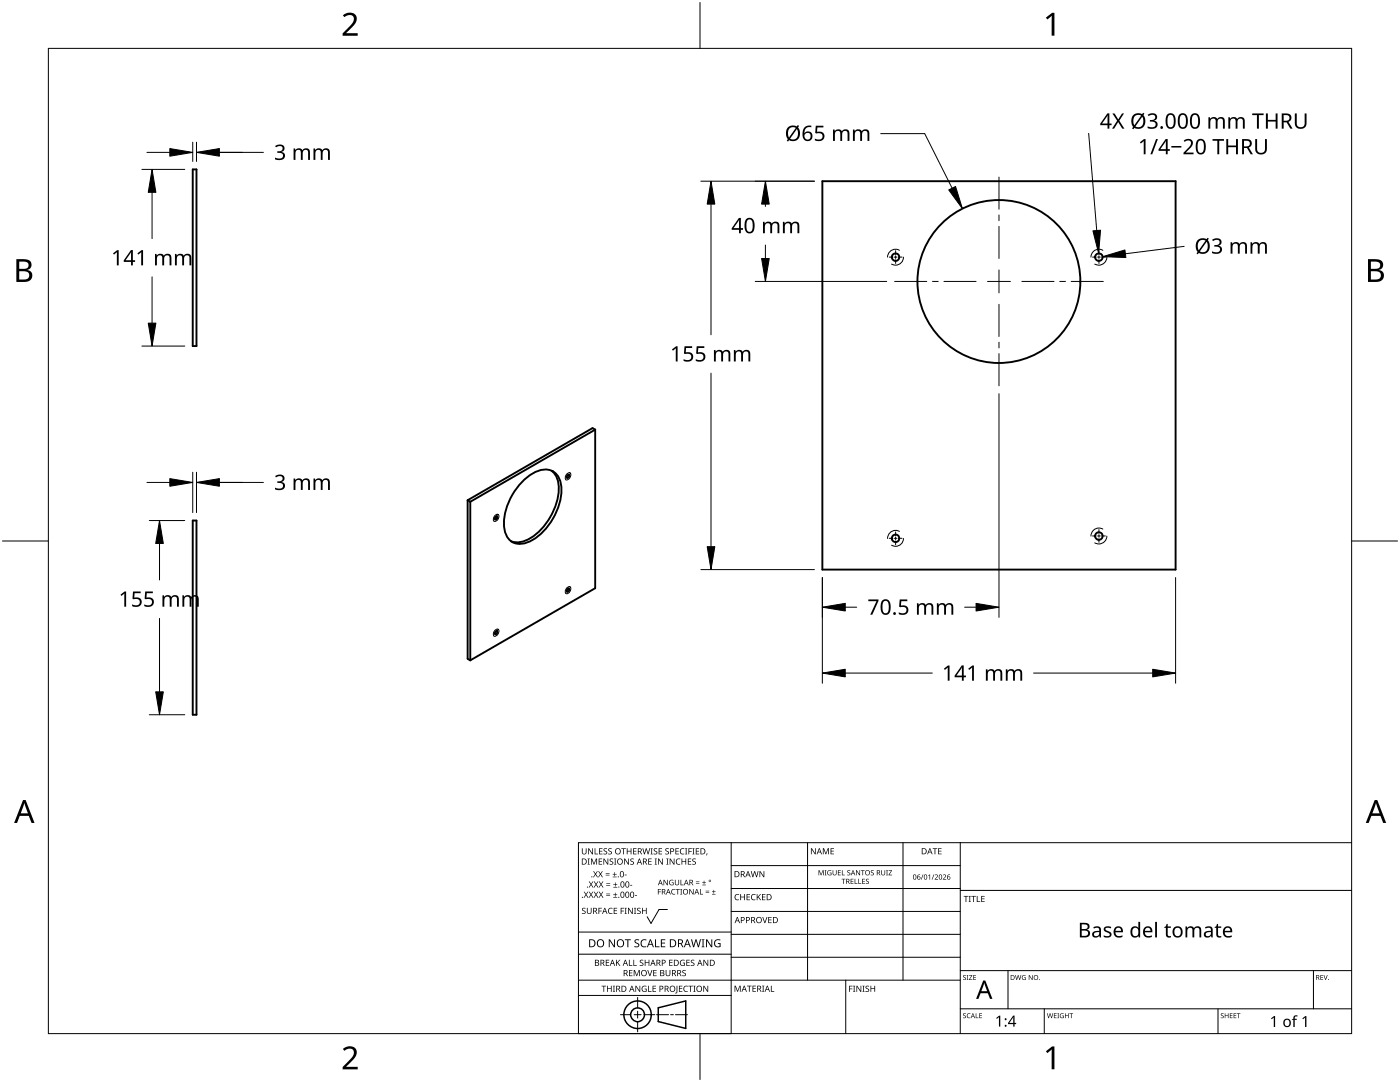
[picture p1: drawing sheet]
<svg xmlns="http://www.w3.org/2000/svg" width="279mm" height="216mm" viewBox="0 0 279 216" stroke-linecap="round" stroke-linejoin="round" font-family="sans-serif">
<g fill="none" stroke="#000" stroke-width=".38">
<path d="M38.5 33.8h.7v35.3h-.7zM164.1 36.2h70.5v77.5h-70.5zM93.3 99.8v31.7l.6 .3M93.3 99.8l.6 .3M104.3 96a6.2 6.2 0 0 1 5.4-2.2 3.5 3.5 0 0 1 2.3 3.5 12.5 12.5 0 0 1-6.1 10.7 3.4 3.4 0 0 1-4.7-.8 8.2 8.2 0 0 1 .5-7.4 13.6 13.6 0 0 1 2.6-3.8zM110.1 93.9a4.8 4.8 0 0 1 1.3 4.8 12.6 12.6 0 0 1-6.3 9.1 4 4 0 0 1-3.1 .2M113.3 94.8l.2-.1 .1 .3-.2 .3-.2 .1-.1-.3zM118.8 85.7v31.7l-24.9 14.4M118.8 85.7l-.5-.3-25 14.4M118.8 85.7l-24.9 14.4M38.5 103.9h.7v38.7h-.7zM93.9 100.1v31.7"/>
<path d="M98.9 103.1l.3-.1 .1 .3-.2 .3-.3 .1v-.3zM113.3 117.5l.2-.1 .1 .3-.2 .3-.2 .1-.1-.3zM98.9 126l.3-.1 .1 .3-.2 .3-.3 .1v-.3z"/>
<circle cx="178.7" cy="51.3" r=".76"/>
<circle cx="199.4" cy="56.2" r="16.3"/>
<circle cx="219.3" cy="51.3" r=".76"/>
<circle cx="178.7" cy="107.4" r=".75"/>
<circle cx="219.3" cy="107" r=".77"/>
</g>
<path d="M113.1 94.6l.6-.2a.93 .93 0 0 1-.8 1.4l-.1-.7zM98.8 102.9l.4-.3 .2 .1a.89 .89 0 0 1-.8 1.3l-.1-.6zM113.1 117.3l.5-.3 .1 .1a.89 .89 0 0 1-.8 1.3l-.1-.6zM98.8 125.8l.6-.2a.93 .93 0 0 1-.8 1.4l-.1-.7z" fill="none" stroke="#000" stroke-width=".2"/>
<path d="M179.5 50a1.58 1.58 0 0 0-2.4 1.3M180.3 51.3a1.59 1.59 0 0 1-2.4 1.4M220.1 50a1.57 1.57 0 0 0-2.4 1.3M220.9 51.3a1.62 1.62 0 0 1-2.4 1.4M179.5 106a1.58 1.58 0 0 0-2.4 1.4M180.3 107.4a1.58 1.58 0 0 1-2.4 1.4M220.1 105.6a1.58 1.58 0 0 0-2.4 1.4M220.9 107a1.61 1.61 0 0 1-2.4 1.3" fill="none" stroke="#000" stroke-width=".2"/>
<path d="M9.7 9.7h260v196.5h-260z" fill="none" stroke="#000" stroke-width=".2"/>
<path d="M139.7 .5v9.2M.5 108h9.2M269.7 108h9.2M139.7 206.2v9.2" fill="none" stroke="#000" stroke-width=".2"/>
<g fill="#000">
<path d="M68.4 3.1a1.64 1.64 0 0 1 2.8 .4 2.52 2.52 0 0 1-1.2 2.2l-.9 .9h2.3v.5h-3v-.4l1.2-1.2a1.95 1.95 0 0 0 .9-2.2 1.23 1.23 0 0 0-1.8 .1zM208.7 3.5l1.3-.9h.4v4.5h-.5v-4l-.9 .8zM68.4 209.3a1.64 1.64 0 0 1 2.8 .4 2.52 2.52 0 0 1-1.2 2.2l-.9 1h2.3v.5h-3v-.5l1.2-1.2a1.95 1.95 0 0 0 .9-2.1 1.23 1.23 0 0 0-1.8 .1zM208.7 209.8l1.3-1h.4v4.6h-.5v-4l-.9 .7z"/>
<path d="M3.3 51.7h1.3a1.28 1.28 0 0 1 1.7 1.3 1.04 1.04 0 0 1-.9 .9 1.23 1.23 0 0 1 1 1.5 1.23 1.23 0 0 1-1.5 .9h-1.6zM3.8 54.1v1.7h1a.86 .86 0 0 0 1-.9 .86 .86 0 0 0-1.1-.8zM3.8 52.2v1.4h.9a.78 .78 0 0 0 1-.7 .78 .78 0 0 0-1.1-.7z"/>
<path d="M273 51.7h1.3a1.28 1.28 0 0 1 1.7 1.3 1.04 1.04 0 0 1-.8 .9 1.23 1.23 0 0 1 1 1.5 1.23 1.23 0 0 1-1.6 .9h-1.6zM273.6 54.1v1.7h.9a.86 .86 0 0 0 1.1-.9 .86 .86 0 0 0-1.1-.8zM273.6 52.2v1.4h.8a.78 .78 0 0 0 1-.7 .78 .78 0 0 0-1.1-.7z"/>
<path d="M4.6 159.6h.5l1.8 4.6h-.6l-.6-1.4h-1.8l-.5 1.4h-.6zM4.8 160.2l-.7 2.1h1.5z"/>
<path d="M274.3 159.6h.6l1.7 4.6h-.6l-.5-1.4h-1.8l-.6 1.4h-.5zM274.6 160.2l-.7 2.1h1.4z"/>
</g>
<g fill="none" stroke="#000" stroke-width=".2">
<path d="M145.9 168.1v38.1h-30.5v-38.1h154.3M145.9 172.7h45.7M145.9 177.3h45.7M161.2 168.1v27.5M180.2 168.1v27.5M191.6 168.1v38.1M191.6 177.7h78.1M115.4 198.6h30.5M115.4 195.6h76.2M115.4 190.4h30.5M115.4 186h30.5M127.3 199v2.1"/>
<path d="M133.2 181.5h-1.7l-1.6 2.8-.7-1.4M145.9 181.9h45.7M145.9 186.4h45.7M145.9 191h45.7M168.8 195.6v10.6M191.6 193.7h78.1M201.2 193.7v7.6M262.1 193.7v7.6M123.8 202.5h2.1M126.6 202.5h1.3M127.3 201.8v1.4M127.3 203.8v2.1"/>
<path d="M128.6 202.5h2.1M131 202.5h2.4M133.8 202.5h.6M134.8 202.5h2.4M191.6 201.3h78.1M208.4 201.3v4.9M243.1 201.3v4.9"/>
</g>
<g fill="#000">
<path d="M116.1 169.3h.2v.8a.32 .32 0 0 0 .3 .3 .32 .32 0 0 0 .3-.3v-.8h.2v.8a.47 .47 0 0 1-.5 .4 .47 .47 0 0 1-.5-.5zM116.5 177.9h.2l.3 .5 .3-.5h.1l-.4 .6 .4 .6h-.1l-.3-.5-.4 .5h-.1l.4-.6zM117.3 171.3h.4l-.1 .1v1l.1 .1h-.4l.1-.1v-1zM117.4 169.3h.2l.6 1v-1h.1v1.2h-.1l-.7-1v1h-.1zM117.5 177.9h.2l.3 .5 .3-.5h.1l-.4 .6 .4 .6h-.1l-.4-.5-.3 .5h-.1l.4-.6zM117.5 175.9h.2l.3 .5 .3-.5h.1l-.4 .6 .5 .6h-.2l-.3-.5-.4 .5h-.1l.4-.6zM117.9 171.3h.3l.3 1 .4-1h.3v1.2h-.2v-1l-.4 1h-.1l-.4-1v1h-.2zM118.7 169.3h.1v1h.6v.2h-.7zM118.4 173.8h.1l.3 .5 .3-.5h.2l-.4 .6 .4 .7h-.1l-.4-.6-.3 .6h-.1l.4-.7zM118.5 177.9h.2l.2 .5 .3-.5h.2l-.4 .6 .4 .6h-.1l-.4-.5-.3 .5h-.1l.4-.6zM118.5 175.9h.2l.3 .5 .3-.5h.1l-.4 .6 .4 .6h-.1l-.3-.5-.4 .5h-.1l.4-.6zM119.5 171.3h.7v.1h-.6v.4h.5v.2h-.5v.4h.6v.1h-.7z"/>
<path d="M119.6 169.3h.6v.1h-.5v.4h.5v.1h-.5v.4h.5v.2h-.6zM119.4 173.8h.1l.3 .5 .3-.5h.2l-.4 .6 .4 .7h-.1l-.4-.6-.3 .6h-.2l.5-.7zM119.5 177.9h.1l.3 .5 .3-.5h.2l-.4 .6 .4 .6h-.1l-.4-.5-.3 .5h-.1l.4-.6zM119.5 175.9h.2l.3 .5 .3-.5h.1l-.4 .6 .4 .6h-.1l-.4-.5-.3 .5h-.1l.4-.6zM120.9 174.6h.8v.1h-.8zM120.9 174.2h.8v.1h-.8zM121 178.7h.8v.1h-.8zM121 178.3h.8v.1h-.8zM121 176.6h.8v.1h-.8zM121 176.3h.8v.1h-.8zM120.5 169.4l.4-.1h.3l-.1 .1a.25 .25 0 0 0-.4-.1 .25 .25 0 0 0 0 .4l.4 .3 .1 .2-.3 .3-.5-.1v-.1h.2a.27 .27 0 0 0 .4-.1 .27 .27 0 0 0-.3-.3l-.2-.2zM120.4 171.3h.2l.7 1-.1-1h.2v1.2h-.2l-.6-1v1h-.2z"/>
<path d="M121.4 169.4l.5-.1h.2v.1a.25 .25 0 0 0-.4-.1 .25 .25 0 0 0 0 .4l.4 .3v.2l-.2 .3-.5-.1v-.1h.1a.27 .27 0 0 0 .5-.1 .27 .27 0 0 0-.4-.3l-.2-.2zM122.3 174.9h.8v.2h-.8zM122.4 179h.8v.1h-.8zM122.4 177h.8v.1h-.8zM121.7 171.4l.4-.1 .3 .1-.1 .1a.25 .25 0 0 0-.4-.1 .25 .25 0 0 0 0 .4 .42 .42 0 0 1 .5 .5 .42 .42 0 0 1-.7 .2l-.1-.2 .2 .1a.27 .27 0 0 0 .5-.2 .27 .27 0 0 0-.4-.3l-.2-.2zM122.6 174h.1v.4h.4v.1h-.4v.4h-.1v-.4h-.3v-.1h.3zM122.7 178.1h.1v.4h.4v.1h-.4v.3h-.1v-.3h-.3v-.1h.3zM122.7 176.1h.2v.3h.3v.2h-.3v.3h-.2v-.3h-.3v-.2h.3zM122.6 171.3h.4l-.1 .1v1l.1 .1h-.4l.1-.1v-1zM124 169.3h.9v.1h-.4v1.1h-.1v-1.1h-.4zM124.7 174.5h.4v.2h-.4zM124.6 171.3h.1l.7 1v-1h.1v1.2h-.2l-.6-1v1h-.1z"/>
<path d="M125.7 176.6h.5v.1h-.5zM125.1 169.3h.1v.5h.7v-.5h.1v1.2h-.1v-.6h-.7v.6h-.1zM125.8 171.4l.5-.1 .2 .1v.1a.25 .25 0 0 0-.4-.1 .25 .25 0 0 0 0 .4 .42 .42 0 0 1 .4 .5 .42 .42 0 0 1-.7 .2v-.2l.1 .1a.27 .27 0 0 0 .5-.2 .27 .27 0 0 0-.4-.3l-.2-.2zM126.7 178.6h.4v.2h-.4zM126.4 169.3h.6v.1h-.5v.4h.5v.1h-.5v.4h.5v.2h-.6zM128.2 169.3h.2l.2 1 .3-1h.2l.2 1 .3-1h.1l-.3 1.2h-.1l-.3-1.1-.3 1.1h-.2zM129.4 171.3h.7v.1h-.6v.4h.5v.2h-.5v.4h.6v.1h-.7zM129.8 169.3h.5l-.2 .1v1l.2 .1h-.5l.2-.1v-1zM130.7 171.3h.4l-.1 .1v1l.1 .1h-.4l.1-.1v-1zM130.5 169.4l.4-.1h.3l-.1 .1a.25 .25 0 0 0-.4-.1 .25 .25 0 0 0 0 .4l.4 .3 .1 .2-.2 .3-.6-.1v-.1h.2a.27 .27 0 0 0 .4-.1 .27 .27 0 0 0-.3-.3l-.2-.2zM131.3 177.4h.6v.1h-.5v.4h.5v.1h-.5v.5h-.1zM131.4 169.3h.7v.1h-.5v.4h.5v.1h-.5v.4h.5v.2h-.7z"/>
<path d="M131.3 171.3h.2l.7 1v-1h.1v1.2h-.2l-.6-1v1h-.2zM132.4 175.6h.2l.6 .9v-.9h.1v1h-.2l-.6-.9v.9h-.1zM133 171.3h.4l-.1 .1v1l.1 .1h-.4l.1-.1v-1zM132.8 169.4l.4-.1h.3l-.1 .1a.25 .25 0 0 0-.3-.1 .25 .25 0 0 0 0 .4l.4 .3v.2l-.2 .3-.5-.1v-.1h.1a.27 .27 0 0 0 .5-.1 .27 .27 0 0 0-.4-.3l-.2-.2zM133.7 175.7l.5-.2 .2 .1v.1a.45 .45 0 0 0-.7 .4 .45 .45 0 0 0 .6 .4v-.3h-.2v-.1h.3v.5a.6 .6 0 0 1-.8-.1 .6 .6 0 0 1 .1-.8zM134.1 177.5l.4-.1h.3l-.1 .2a.44 .44 0 0 0-.6 .4 .44 .44 0 0 0 .6 .3 .52 .52 0 0 1-.7 0 .52 .52 0 0 1 .1-.8zM133.6 171.3h.2l.7 1v-1h.1v1.2h-.2l-.6-1v1h-.2zM134.9 177.4h.8v.1h-.4v1h-.1v-1h-.3zM135 171.5l.5-.2 .3 .1-.1 .1a.49 .49 0 0 0-.7 .4 .49 .49 0 0 0 .7 .5 .52 .52 0 0 1-.6 0 .52 .52 0 0 1-.2-.6zM134.8 169.3h.7v.1h-.6v.4h.5v.1h-.5v.4h.6v.2h-.7zM134.7 175.6h.1v.7a.28 .28 0 0 0 .3 .2 .28 .28 0 0 0 .3-.2v-.7h.1v.7a.42 .42 0 0 1-.4 .4 .42 .42 0 0 1-.4-.4zM135.8 175.6h.2v.9h.4v.1h-.6z"/>
<path d="M135.8 177.4h.3l-.1 .1v.9l.1 .1h-.3l.1-.1v-.9zM135.8 169.4l.4-.1h.4l-.1 .1h-.2a.49 .49 0 0 0-.4 .6 .49 .49 0 0 0 .7 .3 .52 .52 0 0 1-.7 .1 .52 .52 0 0 1-.2-.6zM136 171.3h.2v.5h.6v-.5h.1v1.2h-.1v-.5h-.6v.5h-.2zM136.7 169.3h.5l-.2 .1v1l.2 .1h-.5l.2-.1v-1zM137.4 169.3h.7v.1h-.6v.4h.5v.2h-.5v.5h-.1zM137.3 171.3h.7v.1h-.6v.4h.5v.2h-.5v.4h.6v.1h-.7zM137.6 177.4h.1l.6 .9v-.9h.1v1.1h-.1l-.6-.9v.9h-.1zM138.2 169.3h.4l-.1 .1v1l.1 .1h-.4l.1-.1v-1zM138.9 176.2h.7v.1h-.7zM138.9 175.9h.7v.1h-.7zM138.2 171.4l.4-.1 .3 .1-.1 .1a.25 .25 0 0 0-.4-.1 .25 .25 0 0 0 0 .4 .42 .42 0 0 1 .5 .5 .42 .42 0 0 1-.7 .2l-.1-.2 .2 .1a.27 .27 0 0 0 .5-.2 .27 .27 0 0 0-.4-.3l-.2-.2zM138.9 169.3h.6v.1h-.5v.4h.5v.1h-.5v.4h.5v.2h-.6z"/>
<path d="M139.7 177.4h.1v1h.5v.1h-.6zM140.1 176.5h.8v.1h-.8zM140.5 175.7h.1v.3h.3v.2h-.3v.3h-.1v-.3h-.4v-.2h.4zM140.8 178h.7v.2h-.7zM140.8 177.7h.7v.1h-.7zM141 170.3h.2l-.3 .4zM142.1 178.4h.7v.1h-.7zM142.4 177.6h.1v.3h.3v.1h-.3v.3h-.1v-.3h-.3v-.1h.3zM146.8 178.6l.4-.2 .3 .1v.1a.49 .49 0 0 0-.7 .4 .49 .49 0 0 0 .7 .5 .52 .52 0 0 1-.7 0 .52 .52 0 0 1-.2-.6zM147.7 178.4h.2v.5h.6v-.5h.2v1.2h-.2v-.5h-.6v.5h-.2zM149 178.4h.7v.1h-.5v.4h.4v.2h-.4v.4h.5v.1h-.7zM150 178.6l.5-.2 .3 .1-.1 .1a.49 .49 0 0 0-.7 .4 .49 .49 0 0 0 .8 .5 .52 .52 0 0 1-.7 0 .52 .52 0 0 1-.2-.6z"/>
<path d="M149.8 173.8h.2l.3 1.1 .2-1.1h.2l.3 1.1 .2-1.1h.2l-.3 1.2h-.2l-.3-1-.3 1h-.1zM151 178.4h.2v.6l.5-.6h.2l-.5 .5 .5 .7h-.2l-.4-.6-.1 .6h-.2zM151.6 173.8h.1l.7 1v-1h.1v1.2h-.1l-.7-1v1h-.1zM152.1 178.4h.7v.1h-.6v.4h.5v.2h-.5v.4h.6v.1h-.7zM161.8 169.3h.2l.7 1v-1h.1v1.2h-.2l-.6-1v1h-.2zM163.4 173.6h.2l.3 .9 .3-.9h.2v1.1h-.1v-.9l-.5 .9-.3-.9v.9h-.1zM164.2 169.3h.2l.4 .9 .4-.9h.2v1.2h-.1v-1.1l-.4 1.1h-.1l-.4-1.1v1.1h-.2zM164.6 173.6h.3l-.1 .1v.9l.1 .1h-.3l.1-.1v-.9zM165.2 173.8l.5-.2 .2 .1v.1a.42 .42 0 0 0-.7 .3 .42 .42 0 0 0 .6 .4v-.3h-.2v-.1h.3v.5a.56 .56 0 0 1-.7-.1 .56 .56 0 0 1 0-.7zM165.8 169.3h.6v.1h-.5v.4h.5v.1h-.5v.4h.5v.2h-.6zM166.2 173.6h.1v.7a.26 .26 0 0 0 .3 .3 .26 .26 0 0 0 .2-.3v-.7h.2v.7a.39 .39 0 0 1-.4 .4 .39 .39 0 0 1-.4-.4zM167.2 173.6h.6v.2h-.4v.3h.4v.1h-.4v.3h.4v.2h-.6z"/>
<path d="M168 173.6h.1v.9h.5v.2h-.6zM168 175.4h.7v.1h-.3v.9h-.1v-.9h-.3zM169.1 173.7l.4-.1 .2 .1v.1a.24 .24 0 0 0-.4-.1 .24 .24 0 0 0-.1 .3 .24 .24 0 0 0 .3 .1l.2 .2v.3l-.4 .1-.2-.1v-.1a.26 .26 0 0 0 .4 .1 .26 .26 0 0 0 .1-.4 .26 .26 0 0 0-.4-.1zM169.8 175.4h.5v.1h-.4v.3h.4v.1h-.4v.4h.4v.1h-.5zM170.6 175.4h.1v.9h.4v.1h-.5zM171.3 175.4h.1v.9h.5v.1h-.6zM170.8 173.6h.2l.5 .9v-.9h.1v1.1h-.1l-.6-.9 .1 .9h-.2zM171.8 173.6h.8v.2h-.4v.9h-.1v-.9h-.3zM172.1 175.4h.5v.1h-.4v.3h.4v.1h-.4v.4h.4v.1h-.5zM172.9 175.5l.3-.2 .2 .1v.1a.24 .24 0 0 0-.3-.1 .24 .24 0 0 0-.2 .3 .24 .24 0 0 0 .4 .1l.1 .2-.1 .3-.4 .1v-.2a.26 .26 0 0 0 .3 .1 .26 .26 0 0 0 .1-.3 .26 .26 0 0 0-.4-.2zM173.8 173.7l.4-.1 .2 .1-.1 .1a.24 .24 0 0 0-.3-.1 .24 .24 0 0 0-.1 .3 .24 .24 0 0 0 .3 .1l.2 .2v.3l-.4 .1-.2-.1v-.1a.26 .26 0 0 0 .4 .1 .26 .26 0 0 0 .1-.4 .26 .26 0 0 0-.4-.1zM175.9 173.6h.1v.7a.26 .26 0 0 0 .3 .3 .26 .26 0 0 0 .2-.3v-.7h.2v.7a.39 .39 0 0 1-.4 .4 .39 .39 0 0 1-.4-.4z"/>
<path d="M176.8 173.6h.4l-.1 .1v.9l.1 .1h-.4l.2-.1v-.9zM177.3 173.6h.7l-.5 .9h.5v.2h-.7l.6-.9h-.6zM184.2 174.5h.1l-.4 1h-.1zM185.2 174.7l.4-.2v1h-.1v-.9l-.2 .2zM186.3 174.5h.2l-.4 1h-.2zM186.1 169.3h.9v.1h-.3v1.1h-.2v-1.1h-.4zM186.5 174.6a.37 .37 0 0 1 .6 0 .37 .37 0 0 1-.2 .6l-.2 .2h.5v.1h-.7l.3-.4a.27 .27 0 0 0 .3-.3 .27 .27 0 0 0-.4-.2zM187.2 169.3h.7v.1h-.5v.4h.5v.1h-.5v.4h.5v.2h-.7zM188.2 174.6a.37 .37 0 0 1 .6 0 .37 .37 0 0 1-.3 .6l-.2 .2h.5v.1h-.6l.2-.4a.27 .27 0 0 0 .3-.3 .27 .27 0 0 0-.4-.2zM192.3 178.8h.9v.1h-.3v1.1h-.2v-1.1h-.4zM193.3 178.8h.5l-.2 .1v1l.2 .1h-.5l.2-.1v-1zM193.8 178.8h1v.1h-.4v1.1h-.2v-1.1h-.4z"/>
<path d="M194.9 178.8h.2v1.1h.5v.1h-.7zM195.8 178.8h.7v.1h-.5v.4h.5v.1h-.5v.5h.5v.1h-.7zM116.2 181.3l.4-.2 .3 .1-.1 .1a.25 .25 0 0 0-.4-.1 .25 .25 0 0 0 0 .4l.4 .2 .1 .3-.3 .3-.5-.1v-.1h.2a.27 .27 0 0 0 .4-.1 .27 .27 0 0 0-.3-.3l-.2-.2zM117.1 181.1h.2v.8a.32 .32 0 0 0 .3 .3 .32 .32 0 0 0 .3-.3v-.8h.2v.8a.47 .47 0 0 1-.5 .5 .47 .47 0 0 1-.5-.5zM119.4 181.1h.7v.2h-.5v.4h.5v.1h-.5v.6h-.2zM120 196.7h1v.1h-.4v1.1h-.2v-1.1h-.4zM120.9 191.5h.7v.1h-.5v.4h.4v.2h-.4v.4h.5v.1h-.7zM121.5 181.3l.4-.2 .4 .1-.1 .1a.49 .49 0 0 0-.7 .5 .49 .49 0 0 0 .7 .4 .52 .52 0 0 1-.6 .1 .52 .52 0 0 1-.3-.6zM121.1 196.7h.2v.5h.6v-.5h.2v1.2h-.2v-.6h-.6v.6h-.2zM121.5 187.4h.2l.9 1.3v-1.3h.1v1.6h-.2l-.8-1.3v1.3h-.2zM122.3 196.7h.4l-.1 .1v1l.1 .1h-.4l.2-.1v-1zM122.5 181.1h.7v.2h-.6v.4h.5v.1h-.5v.4h.6v.2h-.7z"/>
<path d="M122.9 191.5h.2v.6l.5-.6h.2l-.5 .5 .5 .7h-.2l-.4-.6-.1 .6h-.2zM123.9 181.1h.6v.2h-.5v.4h.5v.1h-.5v.6h-.1zM124.7 181.1h.4l-.2 .2v.9l.2 .2h-.4l.1-.2v-.9zM124.7 187.4h1.2v.2h-.5v1.4h-.2v-1.4h-.5zM125.5 191.5h.2v1.1h.5v.1h-.7zM125.5 193.6h.7v.1h-.5v.4h.5v.1h-.5v.4h.5v.2h-.7zM125.3 181.1h.2l.7 1.1-.1-1.1h.2v1.3h-.2l-.6-1v1h-.2zM126.4 191.5h.2v1.1h.5v.1h-.7zM126.5 181.1h.5l-.2 .2v.9l.2 .2h-.5l.2-.2v-.9zM126.5 193.6h.2l.4 1 .4-1h.2v1.2h-.2v-1.1l-.4 1.1h-.1l-.4-1.1v1.1h-.1zM126.7 187.6l.3-.2 .6 .1-.2 .1a.33 .33 0 0 0-.6 .2 .33 .33 0 0 0 .4 .4 .47 .47 0 0 1 .4 .6 .47 .47 0 0 1-.7 .2h-.3v-.2h.2a.35 .35 0 0 0 .6-.2 .35 .35 0 0 0-.5-.4l-.3-.2zM126.8 196.7h.2l.6 1v-1h.2v1.2h-.2l-.7-1 .1 1h-.2z"/>
<path d="M127.2 181.3l.4-.2 .3 .1-.1 .1a.25 .25 0 0 0-.4-.1 .25 .25 0 0 0 0 .4l.4 .2 .1 .3-.3 .3-.5-.1v-.1h.2a.27 .27 0 0 0 .4-.1 .27 .27 0 0 0-.3-.3l-.2-.2zM127.7 191.6l.5-.1 .2 .1v.1a.25 .25 0 0 0-.4-.1 .25 .25 0 0 0 0 .4l.4 .2v.3l-.2 .2h-.5v-.2l.1 .1a.27 .27 0 0 0 .5-.2 .27 .27 0 0 0-.4-.3l-.2-.2zM128 187.6l.6-.2 .4 .1v.2a.64 .64 0 0 0-1 .5 .64 .64 0 0 0 1 .6v.2a.83 .83 0 0 1-1.1-.3 .83 .83 0 0 1 .1-1.1zM128.2 196.8l.6-.1 .2 .1v.1a.5 .5 0 0 0-.8 .4 .5 .5 0 0 0 .7 .5v-.4h-.3v-.1h.4v.6a.66 .66 0 0 1-.8-.2 .66 .66 0 0 1 0-.9zM128.1 181.1h.2v.6h.6v-.6h.2v1.3h-.2v-.6h-.6v.6h-.2zM129.2 193.6h.1l.4 1 .3-1h.2l-.4 1.2h-.2zM129.3 196.7h.2v1.1h.5v.1h-.7zM128.7 191.5h.1v.5h.6v-.5h.2v1.2h-.2v-.5h-.6v.5h-.1zM130.7 187.4h.2v1.4h.7v.2h-.9zM130.2 196.7h.7v.1h-.5v.4h.5v.1h-.5v.5h.5v.1h-.7zM130.4 193.6h.6v.1h-.5v.4h.5v.1h-.5v.4h.5v.2h-.6zM131.9 187.4h.9v.2h-.7v.5h.6v.2h-.6v.5h.7v.2h-.9z"/>
<path d="M132.8 193.6h.2v.7a.32 .32 0 0 0 .3 .4 .32 .32 0 0 0 .3-.4v-.7h.2v.7a.47 .47 0 0 1-.5 .5 .47 .47 0 0 1-.5-.5zM133.5 191.5h.7v.1h-.5v.4h.5v.2h-.5v.4h.5v.1h-.7zM135 196.7h.2v1.3l-.1 .2h-.3l-.1-.1 .3-.2zM135.5 196.7h.7v.1h-.5v.4h.4v.1h-.4v.5h.5v.1h-.7zM135.8 191.7l.5-.2 .4 .1-.1 .1a.5 .5 0 0 0-.8 .4 .5 .5 0 0 0 .7 .5v-.4h-.2v-.1h.4v.6a.66 .66 0 0 1-.9-.1 .66 .66 0 0 1 0-.9zM136.2 193.7l.4-.2 .3 .1-.1 .1a.25 .25 0 0 0-.4-.1 .25 .25 0 0 0 0 .4 .42 .42 0 0 1 .5 .6 .42 .42 0 0 1-.7 .2l-.1-.2h.2a.27 .27 0 0 0 .5-.1 .27 .27 0 0 0-.4-.3l-.2-.2zM136.5 196.8l.5-.1 .3 .1-.1 .1a.49 .49 0 0 0-.7 .4 .49 .49 0 0 0 .8 .4 .52 .52 0 0 1-.7 .1 .52 .52 0 0 1-.2-.6zM137 191.5h.7v.1h-.6v.4h.5v.2h-.5v.4h.6v.1h-.7zM137.4 196.7h.9v.1h-.4v1.1h-.1v-1.1h-.4zM137.9 191.6l.4-.1 .3 .1-.1 .1a.25 .25 0 0 0-.4-.1 .25 .25 0 0 0 0 .4l.4 .2 .1 .3-.2 .2h-.6v-.2l.2 .1a.27 .27 0 0 0 .5-.2 .27 .27 0 0 0-.4-.3l-.2-.2zM138.4 196.7h.4l-.1 .1v1l.1 .1h-.4l.1-.1v-1zM137.9 187.4h.2l.3 1.4 .4-1.4h.2l.4 1.4 .3-1.4h.2l-.4 1.6h-.2l-.4-1.3-.4 1.3h-.2z"/>
<path d="M140 187.4h.6l-.2 .2v1.3l.2 .1h-.6l.2-.1v-1.3zM140.4 196.7h.1l.7 1v-1h.1v1.2h-.1l-.7-1v1h-.1zM140.4 191.5h.2l.6 1v-1h.1v1.2h-.1l-.7-1v1h-.1zM140.9 187.4h.2l.9 1.3v-1.3h.2v1.6h-.3l-.8-1.3v1.3h-.2zM142.7 187.6l.7-.2 .4 .1-.1 .2a.65 .65 0 0 0-1 .5 .65 .65 0 0 0 .9 .6v-.4h-.3v-.2h.5v.7a.86 .86 0 0 1-1.1-.1 .86 .86 0 0 1 0-1.2zM146.6 196.7h.2l.4 1 .4-1h.2v1.2h-.1v-1.1l-.4 1.1h-.2l-.4-1.1v1.1h-.1zM149.1 196.7h.9v.1h-.4v1.1h-.1v-1.1h-.4zM150.2 196.7h.7v.1h-.6v.4h.5v.1h-.5v.5h.6v.1h-.7zM152.1 183h.2l.3 1 .4-1h.2l-.5 1.2h-.1zM152.1 196.7h.4l-.1 .1v1l.1 .1h-.4l.1-.1v-1zM153.8 196.7h.2v1.1h.5v.1h-.7zM153.3 183h.7v.1h-.5v.4h.5v.1h-.5v.5h.5v.1h-.7z"/>
<path d="M169.5 196.7h.6v.1h-.5v.5h.5v.1h-.5v.5h-.1zM170.2 196.7h.5l-.2 .1v1l.2 .1h-.5l.2-.1v-1zM170.9 196.7h.2l.6 1v-1h.2v1.2h-.2l-.6-1v1h-.2zM172.1 196.7h.5l-.2 .1v1l.2 .1h-.5l.2-.1v-1zM172.8 196.8l.4-.1h.2v.2a.25 .25 0 0 0-.4-.1 .25 .25 0 0 0 0 .4l.4 .2 .1 .3-.3 .2h-.5v-.2l.2 .1a.27 .27 0 0 0 .4-.2 .27 .27 0 0 0-.3-.3l-.3-.2zM173.7 196.7h.2v.5h.6v-.5h.2v1.2h-.2v-.6h-.6v.6h-.2zM192.2 194.7l.4-.1h.2l-.1 .1a.24 .24 0 0 0-.3 0 .24 .24 0 0 0-.1 .3 .24 .24 0 0 0 .4 .1l.1 .1-.1 .3h-.4l-.1-.1a.24 .24 0 0 0 .3 .1 .24 .24 0 0 0 .1-.3l-.4-.3zM192.9 194.6h.4l-.1 .1v.7l.1 .1h-.4l.1-.1v-.7zM193.4 194.6h.6l-.5 .8h.6v.1h-.7l.5-.8h-.5zM194.2 194.6h.6v.1h-.4v.3h.4v.1h-.4v.3h.4v.1h-.6zM202.6 194.6h.1l.2 .8 .2-.8h.2l.2 .8 .2-.8h.1l-.2 .9h-.2l-.2-.8-.2 .8h-.2zM204.1 194.7l.3-.1h.3l-.1 .1a.4 .4 0 0 0-.6 .4 .4 .4 0 0 0 .6 .3v-.3l-.2-.1h.3v.5a.53 .53 0 0 1-.7-.1 .53 .53 0 0 1 .1-.7z"/>
<path d="M205.3 194.6h.2l.5 .8v-.8h.1v.9h-.2l-.5-.8v.8h-.1zM220.4 185.1a1.29 1.29 0 0 1 1.4-.1l-.1 .3-.5-.2a.35 .35 0 0 0-.6 .2 .35 .35 0 0 0 .4 .4l.7 .4 .1 .3a1 1 0 0 1-1.5 .6v-.4l.7 .2 .4-.1v-.4l-.5-.2a.65 .65 0 0 1-.5-1zM232.8 184.4h.2v.5h.7v.2h-.7v1.3l.2 .4h.5v.2a.67 .67 0 0 1-1-.6v-1.3h-.3v-.1l.3-.2zM236.6 184.9h.3v.3a.83 .83 0 0 1 1.4 0 .78 .78 0 0 1 .9-.3 .78 .78 0 0 1 .5 .7v1.5h-.3v-1.5a.54 .54 0 0 0-.7-.5 .54 .54 0 0 0-.4 .7v1.3h-.3v-1.5a.55 .55 0 0 0-.7-.5 .55 .55 0 0 0-.3 .8v1.2h-.4zM242.9 184.4h.2v.5h.6v.2h-.6v1.3l.2 .4h.4v.2a.67 .67 0 0 1-1-.6v-1.3h-.3v-.1l.3-.2zM263.5 194.6h.6v.1h-.5v.3h.4v.1h-.4v.3h.5v.1h-.6zM264.1 194.6h.2l.2 .8 .3-.8h.2l-.4 .9h-.1zM192.2 202.3l.4-.1h.2l-.1 .1a.24 .24 0 0 0-.3 0 .24 .24 0 0 0-.1 .3 .24 .24 0 0 0 .4 .1l.1 .2-.1 .2-.4 .1-.1-.2a.24 .24 0 0 0 .3 .1 .24 .24 0 0 0 .1-.3l-.4-.2zM193.1 202.3l.6-.1-.3 .1a.4 .4 0 0 0-.3 .5 .4 .4 0 0 0 .5 .2 .46 .46 0 0 1-.6 0 .46 .46 0 0 1 .1-.7zM194.7 202.2h.1v.8h.5v.2h-.6zM195.4 202.2h.6v.1h-.4v.3h.4v.1h-.4v.4h.4v.1h-.6zM198.8 203.1l.6-.4h.2v2.1h-.2v-1.9l-.5 .4z"/>
<path d="M209 202.2h.1l.2 .8 .2-.8h.1l.3 .8 .2-.8h.1l-.3 1h-.1l-.2-.9-.3 .9h-.1zM210.3 202.2h.6v.1h-.4v.3h.3v.1h-.3v.4h.4v.1h-.6zM211 202.2h.4l-.2 .1v.8l.2 .1h-.4l.1-.1v-.8zM211.6 202.3l.7-.1-.1 .1a.4 .4 0 0 0-.6 .4 .4 .4 0 0 0 .6 .3v-.2l-.2-.2h.3v.5a.53 .53 0 0 1-.7-.1 .53 .53 0 0 1 0-.7zM212.5 202.2h.2v.4h.5v-.4h.1v1h-.1v-.5h-.5v.5h-.2zM213.4 202.2h.8v.1h-.3v.9h-.2v-.9h-.3zM243.7 202.3l.3-.1h.2v.1a.24 .24 0 0 0-.3 0 .24 .24 0 0 0-.1 .3 .24 .24 0 0 0 .3 .1l.1 .2-.1 .2-.4 .1-.1-.2a.24 .24 0 0 0 .4 .1 .24 .24 0 0 0 0-.3l-.3-.2zM244.4 202.2h.2v.4h.5v-.4h.1v1h-.1v-.5h-.5v.5h-.2zM245.4 202.2h.6v.1h-.4v.3h.4v.1h-.4v.4h.4v.1h-.6zM246.2 202.2h.5v.1h-.4v.3h.4v.1h-.4v.4h.4v.1h-.5zM246.8 202.2h.8v.1h-.3v.9h-.2v-.9h-.3zM253.7 203.2l.6-.5h.2v2.2h-.3v-1.9l-.4 .4z"/>
<path d="M258.2 202.7l.3-.1h.5l-.1 .3-.4-.1-.1 .2v.3h.4v.2h-.4v1.4h-.3v-1.4h-.3l.3-.2zM259.9 203.2l.6-.5h.2v2.2h-.2v-1.9l-.5 .4z"/>
<path d="M116.1 171.3h.4a.61 .61 0 0 1 .6 .6 .61 .61 0 0 1-.6 .6h-.4zM116.3 171.4v1h.1a.48 .48 0 0 0 .5-.5 .48 .48 0 0 0-.4-.5z"/>
<path d="M122.7 169.9a.61 .61 0 0 1 1.2 0 .61 .61 0 0 1-1.2 0zM123 169.5a.47 .47 0 0 0-.1 .7 .47 .47 0 0 0 .8 0v-.1a.45 .45 0 0 0-.1-.6 .45 .45 0 0 0-.6 0z"/>
<path d="M123.1 171.9a.61 .61 0 0 1 1.2 0 .61 .61 0 0 1-1.2 0zM123.5 171.5l-.2 .4a.45 .45 0 0 0 .7 .4 .45 .45 0 0 0 0-.8l-.2-.1z"/>
<path d="M123.9 173.9a.51 .51 0 0 1 .6 .1 .51 .51 0 0 1 0 .7 .44 .44 0 0 1-.6 .3 .44 .44 0 0 1-.2-.6zM123.9 174v.1a.48 .48 0 0 0 .3 .8 .53 .53 0 0 0 .2-.5 .53 .53 0 0 0-.4-.4z"/>
<path d="M124 178a.44 .44 0 0 1 .5 0 .44 .44 0 0 1 .1 .5 .46 .46 0 0 1-.4 .7 .46 .46 0 0 1-.4-.7zM124.1 178.1l-.1 .2a.45 .45 0 0 0 .3 .7 .53 .53 0 0 0 .2-.5 .53 .53 0 0 0-.4-.4z"/>
<path d="M124 176a.44 .44 0 0 1 .5 0 .44 .44 0 0 1 .1 .5 .46 .46 0 0 1-.4 .6 .46 .46 0 0 1-.4-.7zM124.1 176.1l-.1 .4a.31 .31 0 0 0 .2 .5 .31 .31 0 0 0 .3-.5l-.1-.4z"/>
<path d="M124.9 178a.5 .5 0 0 1 .7 .1 .5 .5 0 0 1 0 .6 .44 .44 0 0 1-.6 .4 .44 .44 0 0 1-.2-.6zM125 178.1a.48 .48 0 0 0-.1 .6 .48 .48 0 0 0 .4 .3l.1-.8-.2-.2z"/>
<path d="M124.9 176a.44 .44 0 0 1 .6 0 .44 .44 0 0 1 .1 .5 .46 .46 0 0 1-.5 .6 .46 .46 0 0 1-.3-.7zM125 176.1l-.1 .4a.31 .31 0 0 0 .3 .5 .31 .31 0 0 0 .2-.5v-.4z"/>
<path d="M125.9 178a.5 .5 0 0 1 .6 .1 .5 .5 0 0 1 0 .6 .44 .44 0 0 1-.5 .4 .44 .44 0 0 1-.2-.6zM126 178.1l-.1 .1a.48 .48 0 0 0 .4 .8 .53 .53 0 0 0 .2-.5 .53 .53 0 0 0-.5-.4z"/>
<path d="M127.3 169.3h.3a.35 .35 0 0 1 .5 .2 .35 .35 0 0 1-.3 .4l.4 .6h-.2l-.3-.5h-.3v.5h-.1zM127.4 169.4v.4h.2a.23 .23 0 0 0 .3-.2 .23 .23 0 0 0-.3-.2z"/>
<path d="M127.5 171.3h.2l.4 1.2h-.1l-.2-.4h-.4l-.2 .4h-.1zM127.6 171.5l-.2 .5h.4z"/>
<path d="M128.3 171.3h.3a.35 .35 0 0 1 .5 .2 .35 .35 0 0 1-.3 .5l.4 .5h-.2l-.3-.5h-.2v.5h-.2zM128.5 171.4v.5h.1a.23 .23 0 0 0 .3-.2 .23 .23 0 0 0-.3-.3z"/>
<path d="M131.7 175.5h.1l.5 1.1h-.2l-.1-.3h-.4l-.2 .3h-.1zM131.8 175.7l-.2 .5h.4z"/>
<path d="M132.1 177.4h.3a.31 .31 0 0 1 .4 .2 .31 .31 0 0 1-.2 .4l.3 .5h-.2l-.3-.5h-.2v.5h-.1zM132.2 177.5v.4h.2a.21 .21 0 0 0 .2-.2 .21 .21 0 0 0-.2-.2z"/>
<path d="M133.3 177.4h.1l.5 1.1h-.2l-.1-.4h-.4l-.2 .4h-.1zM133.4 177.5l-.2 .5h.4z"/>
<path d="M133.8 169.3h.6l.1 .2-.1 .4-.5 .1v.5h-.1zM133.9 169.4v.5a.29 .29 0 0 0 .5-.3 .29 .29 0 0 0-.5-.2z"/>
<path d="M136.9 175.5h.1l.4 1.1h-.1l-.1-.3h-.5l-.1 .3h-.1zM137 175.7l-.2 .5h.3z"/>
<path d="M136.2 177.9a.55 .55 0 0 1 1.1 0 .55 .55 0 0 1-1.1 0zM136.4 177.9a.45 .45 0 0 0 .9 0 .45 .45 0 0 0-.9 0z"/>
<path d="M137.6 175.6h.3a.31 .31 0 0 1 .4 .2 .31 .31 0 0 1-.2 .4l.3 .4h-.2l-.2-.4h-.3v.4h-.1zM137.7 175.7v.4h.2a.21 .21 0 0 0 .3-.2 .21 .21 0 0 0-.3-.2z"/>
<path d="M139 177.4h.1l.4 1.1h-.1l-.1-.4h-.5l-.1 .4h-.1zM139.1 177.5l-.2 .5h.3z"/>
<path d="M139.8 169.3h.4a.54 .54 0 0 1 .6 .6 .56 .56 0 0 1-.7 .6h-.3zM140 169.4v.9h.1a.48 .48 0 0 0 .5-.4 .48 .48 0 0 0-.4-.5z"/>
<path d="M141.4 175.8a.25 .25 0 0 1 .5 0 .25 .25 0 0 1-.5 0zM141.5 175.8a.15 .15 0 0 0 .3 0 .15 .15 0 0 0-.3 0z"/>
<path d="M146.6 173.8h.4a.61 .61 0 0 1 .6 .6 .61 .61 0 0 1-.7 .6h-.3zM146.8 174v.9h.1a.43 .43 0 0 0 .5-.5 .41 .41 0 0 0-.4-.4z"/>
<path d="M147.8 173.8h.4a.35 .35 0 0 1 .4 .3 .35 .35 0 0 1-.2 .4l.3 .5h-.2l-.3-.5h-.2v.5h-.2zM148 174v.4h.2a.23 .23 0 0 0 .3-.2 .23 .23 0 0 0-.3-.2z"/>
<path d="M149.2 173.8h.1l.5 1.2h-.1l-.2-.3h-.5l-.1 .3h-.2zM149.3 174l-.2 .5h.4z"/>
<path d="M153 178.4h.4a.55 .55 0 0 1 .6 .6 .56 .56 0 0 1-.6 .6h-.4zM153.2 178.5v1h.1a.48 .48 0 0 0 .5-.5 .48 .48 0 0 0-.4-.5z"/>
<path d="M163.4 169.2h.2l.5 1.3h-.2l-.2-.4h-.4l-.2 .4h-.1zM163.5 169.4l-.2 .6h.4z"/>
<path d="M168.9 175.4h.3a.29 .29 0 0 1 .3 .2 .29 .29 0 0 1-.2 .3l.3 .5h-.1l-.3-.4h-.2v.4h-.1zM169 175.5v.3h.2a.2 .2 0 0 0 .2-.1 .2 .2 0 0 0-.2-.2z"/>
<path d="M170.2 173.6h.1l.4 1.1h-.1l-.2-.4h-.4l-.1 .4h-.1zM170.2 173.8l-.1 .4h.3z"/>
<path d="M172.6 174.1a.51 .51 0 0 1 1 0 .51 .51 0 0 1-1 0zM172.8 174.1a.4 .4 0 0 0 .8 0 .4 .4 0 0 0-.8 0z"/>
<path d="M175 173.6h.3a.29 .29 0 0 1 .3 .2 .29 .29 0 0 1-.2 .4l.3 .5h-.1l-.3-.5h-.2v.5h-.1zM175.1 173.7v.4h.2a.2 .2 0 0 0 .2-.2 .2 .2 0 0 0-.2-.2z"/>
<path d="M182.3 174.6h.4l.2 .5a.38 .38 0 0 1-.5 .4 .38 .38 0 0 1-.2-.6zM182.4 174.6l-.1 .2a.38 .38 0 0 0 .3 .6 .41 .41 0 0 0 .2-.5 .41 .41 0 0 0-.4-.3z"/>
<path d="M183.2 174.6l.4-.1-.3 .2-.1 .3a.33 .33 0 0 1 .5 .1 .33 .33 0 0 1-.3 .5 .33 .33 0 0 1-.4-.4zM183.2 175.2a.22 .22 0 0 0 .4 0 .22 .22 0 0 0-.4 0z"/>
<path d="M184 169.3h.3a.61 .61 0 0 1 .6 .6 .61 .61 0 0 1-.6 .6h-.3zM184.1 169.4v.9h.2a.43 .43 0 0 0 .5-.4 .41 .41 0 0 0-.5-.5z"/>
<path d="M184.5 174.6l.1-.1a.51 .51 0 0 1 .4 .5 .51 .51 0 0 1-.4 .5l-.2-.4zM184.6 174.6l-.1 .2a.38 .38 0 0 0 .3 .6 .41 .41 0 0 0 .2-.5 .41 .41 0 0 0-.4-.3z"/>
<path d="M185.5 169.2h.1l.5 1.3h-.1l-.2-.4h-.5l-.1 .4h-.2zM185.6 169.4l-.2 .6h.4z"/>
<path d="M187.5 174.6l.1-.1a.51 .51 0 0 1 .4 .5 .51 .51 0 0 1-.5 .5l-.1-.4zM187.6 174.6l-.1 .2a.38 .38 0 0 0 .3 .6 .41 .41 0 0 0 .1-.5 .41 .41 0 0 0-.3-.3z"/>
<path d="M189.1 174.6l.5-.1-.4 .2-.1 .3a.33 .33 0 0 1 .5 .1 .33 .33 0 0 1-.2 .5 .33 .33 0 0 1-.4-.4zM189.1 175.2a.25 .25 0 0 0 .5 0 .25 .25 0 0 0-.5 0z"/>
<path d="M118.4 181.1h.3a.35 .35 0 0 1 .4 .3 .35 .35 0 0 1-.2 .4l.3 .6h-.1l-.3-.5h-.3v.5h-.1zM118.5 181.3v.4h.2a.23 .23 0 0 0 .3-.2 .23 .23 0 0 0-.3-.2z"/>
<path d="M118.7 191.5h.4a.31 .31 0 0 1 .4 .2 .31 .31 0 0 1-.2 .4 .33 .33 0 0 1 .3 .4 .33 .33 0 0 1-.4 .2h-.5zM118.9 192.2v.4h.2a.23 .23 0 0 0 .3-.2 .23 .23 0 0 0-.3-.2zM118.9 191.6v.4h.2a.21 .21 0 0 0 .3-.2 .21 .21 0 0 0-.3-.2z"/>
<path d="M117.6 187.4h.5a.71 .71 0 0 1 .7 .8 .73 .73 0 0 1-.8 .8h-.4zM117.8 187.6v1.2h.2a.56 .56 0 0 0 .6-.6 .54 .54 0 0 0-.6-.6z"/>
<path d="M119.8 191.5h.4a.35 .35 0 0 1 .4 .3 .35 .35 0 0 1-.2 .4l.3 .5h-.2l-.3-.5h-.2v.5h-.2zM120 191.6v.5h.2a.23 .23 0 0 0 .3-.2 .23 .23 0 0 0-.3-.3z"/>
<path d="M119.3 187.6a.74 .74 0 0 1 .9-.1 .74 .74 0 0 1 .4 .7 .77 .77 0 0 1-1.1 .8 .77 .77 0 0 1-.3-1.3zM119.5 187.7l-.2 .5a.56 .56 0 0 0 .7 .6 .56 .56 0 0 0 .3-.9 .51 .51 0 0 0-.8-.2z"/>
<path d="M120.6 181.1h.2l.4 1.3h-.1l-.2-.4h-.4l-.2 .4h-.1zM120.7 181.3l-.2 .6h.4z"/>
<path d="M122.2 191.5h.1l.5 1.2h-.2l-.1-.3h-.5l-.2 .3h-.1zM122.2 191.7l-.2 .5h.4z"/>
<path d="M123 196.7h.3a.35 .35 0 0 1 .4 .2 .35 .35 0 0 1-.2 .5l.3 .5h-.1l-.3-.5h-.3v.5h-.1zM123.1 196.8v.5h.2a.23 .23 0 0 0 .3-.3 .23 .23 0 0 0-.3-.2z"/>
<path d="M123.3 187.6a.74 .74 0 0 1 .8-.1 .74 .74 0 0 1 .5 .7 .77 .77 0 0 1-1.1 .8 .77 .77 0 0 1-.3-1.3zM123.5 187.7l-.2 .5a.56 .56 0 0 0 .7 .6 .56 .56 0 0 0 .3-.9 .51 .51 0 0 0-.8-.2z"/>
<path d="M124.5 193.6h.3a.35 .35 0 0 1 .4 .2 .35 .35 0 0 1-.2 .4l.3 .6h-.1l-.3-.5h-.3v.5h-.1zM124.6 193.7v.4h.2a.23 .23 0 0 0 .3-.2 .23 .23 0 0 0-.3-.2z"/>
<path d="M124 196.7h.4a.54 .54 0 0 1 .6 .6 .56 .56 0 0 1-.6 .6h-.4zM124.2 196.8v1h.2a.48 .48 0 0 0 .5-.5 .48 .48 0 0 0-.5-.5z"/>
<path d="M124.7 191.5h.2l.4 1.2h-.1l-.2-.3h-.4l-.2 .3h-.1zM124.8 191.7l-.2 .5h.4z"/>
<path d="M126 196.7h.2l.4 1.2h-.1l-.2-.4h-.4l-.2 .4h-.1zM126.1 196.8l-.2 .6h.4z"/>
<path d="M127.9 194.2a.61 .61 0 0 1 1.2 0 .61 .61 0 0 1-1.2 0zM128.2 193.8l-.1 .4a.45 .45 0 0 0 .7 .4 .45 .45 0 0 0 0-.8l-.2-.1z"/>
<path d="M129.7 187.4h.2l.6 1.6h-.2l-.2-.5h-.6l-.2 .5h-.2zM129.8 187.6l-.2 .7h.5z"/>
<path d="M130.2 191.5h.2l.5 1.2h-.2l-.2-.3h-.4l-.2 .3h-.1zM130.3 191.7l-.2 .5h.4z"/>
<path d="M131 191.5h.4a.35 .35 0 0 1 .4 .3 .35 .35 0 0 1-.2 .4l.3 .5h-.2l-.3-.5h-.2v.5h-.2zM131.2 191.6v.5h.2a.23 .23 0 0 0 .2-.2 .23 .23 0 0 0-.3-.3z"/>
<path d="M131.8 193.6h.3a.31 .31 0 0 1 .4 .1 .31 .31 0 0 1-.2 .4 .33 .33 0 0 1 .3 .4 .33 .33 0 0 1-.4 .3h-.4zM131.9 194.2v.4h.3a.23 .23 0 0 0 .2-.2 .23 .23 0 0 0-.3-.2zM131.9 193.7v.4h.2a.21 .21 0 0 0 .3-.2 .21 .21 0 0 0-.3-.2z"/>
<path d="M131.6 196.7h.5l.3 .3-.1 .3-.5 .1v.5h-.2zM131.8 196.8v.5a.29 .29 0 0 0 .4-.2 .29 .29 0 0 0-.4-.3z"/>
<path d="M132.6 196.7h.4a.35 .35 0 0 1 .4 .2 .35 .35 0 0 1-.2 .5l.3 .5h-.2l-.3-.5h-.2v.5h-.2zM132.8 196.8v.5h.2a.23 .23 0 0 0 .3-.3 .23 .23 0 0 0-.3-.2z"/>
<path d="M132.1 191.5h.5l.2 .3-.1 .4-.5 .1v.4h-.1zM132.2 191.6v.5a.29 .29 0 0 0 .5-.2 .29 .29 0 0 0-.5-.3z"/>
<path d="M134.1 193.6h.3a.35 .35 0 0 1 .5 .2 .35 .35 0 0 1-.3 .4l.4 .6h-.2l-.3-.5h-.2v.5h-.2zM134.3 193.7v.4h.1a.23 .23 0 0 0 .3-.2 .23 .23 0 0 0-.3-.2z"/>
<path d="M133.5 197.3a.65 .65 0 0 1 1.3 0 .65 .65 0 0 1-1.3 0zM133.9 196.9a.47 .47 0 0 0-.1 .7 .47 .47 0 0 0 .7 0l.1-.1a.45 .45 0 0 0-.1-.6 .45 .45 0 0 0-.6 0z"/>
<path d="M133.7 187.4h.5a.71 .71 0 0 1 .8 .8 .73 .73 0 0 1-.9 .8h-.4zM133.9 187.6v1.2h.2a.56 .56 0 0 0 .6-.6 .54 .54 0 0 0-.6-.6z"/>
<path d="M135.2 193.6h.3a.35 .35 0 0 1 .4 .2 .35 .35 0 0 1-.2 .4l.3 .6h-.1l-.3-.5h-.3v.5h-.1zM135.3 193.7v.4h.2a.23 .23 0 0 0 .3-.2 .23 .23 0 0 0-.3-.2z"/>
<path d="M134.5 191.5h.4a.54 .54 0 0 1 .6 .6 .56 .56 0 0 1-.7 .6h-.3zM134.6 191.6v1h.2a.48 .48 0 0 0 .5-.5 .48 .48 0 0 0-.5-.5z"/>
<path d="M135.3 187.4h.4a.45 .45 0 0 1 .6 .3 .45 .45 0 0 1-.3 .6l.4 .7h-.2l-.4-.6h-.3v.6h-.2zM135.5 187.6v.6h.2a.3 .3 0 0 0 .4-.3 .3 .3 0 0 0-.4-.3z"/>
<path d="M137.1 187.4h.2l.6 1.6h-.2l-.2-.5h-.6l-.2 .5h-.2zM137.2 187.6l-.3 .7h.5z"/>
<path d="M139.6 191.5h.1l.5 1.2h-.1l-.2-.3h-.5l-.1 .3h-.2zM139.7 191.7l-.2 .5h.4z"/>
<path d="M138.9 197.3a.61 .61 0 0 1 1.2 0 .61 .61 0 0 1-1.2 0zM139.3 196.9a.47 .47 0 0 0-.1 .7 .47 .47 0 0 0 .7 0v-.1a.45 .45 0 0 0-.1-.6 .45 .45 0 0 0-.5 0z"/>
<path d="M141.7 191.5h.3a.54 .54 0 0 1 .6 .6 .56 .56 0 0 1-.6 .6h-.3zM141.8 191.6v1h.2a.48 .48 0 0 0 .5-.5 .48 .48 0 0 0-.5-.5z"/>
<path d="M147.1 183h.1l.5 1.2h-.2l-.1-.4h-.5l-.1 .4h-.2zM147.1 183.1l-.1 .6h.3z"/>
<path d="M147.9 183h.6l.1 .3-.1 .3-.5 .1v.5h-.1zM148 183.1v.5a.29 .29 0 0 0 .5-.2 .29 .29 0 0 0-.5-.3z"/>
<path d="M148.5 196.7h.1l.5 1.2h-.2l-.1-.4h-.5l-.2 .4h-.1zM148.5 196.8l-.2 .6h.4z"/>
<path d="M148.9 183h.5l.3 .3-.2 .3-.5 .1v.5h-.1zM149 183.1v.5a.29 .29 0 0 0 .5-.2 .29 .29 0 0 0-.5-.3z"/>
<path d="M149.9 183h.3a.35 .35 0 0 1 .5 .2 .35 .35 0 0 1-.3 .5l.4 .5h-.2l-.3-.5h-.2v.5h-.2zM150.1 183.1v.5h.1a.23 .23 0 0 0 .3-.3 .23 .23 0 0 0-.3-.2z"/>
<path d="M151.1 196.7h.4a.35 .35 0 0 1 .4 .2 .35 .35 0 0 1-.2 .5l.3 .5h-.2l-.3-.5h-.2v.5h-.2zM151.3 196.8v.5h.2a.23 .23 0 0 0 .2-.3 .23 .23 0 0 0-.2-.2z"/>
<path d="M150.8 183.6a.61 .61 0 0 1 1.2 0 .61 .61 0 0 1-1.2 0zM151.2 183.2a.47 .47 0 0 0-.1 .7 .47 .47 0 0 0 .7 0v-.1a.45 .45 0 0 0 0-.6 .45 .45 0 0 0-.6 0z"/>
<path d="M153.1 196.7h.1l.5 1.2h-.2l-.1-.4h-.5l-.2 .4h-.1zM153.1 196.8l-.2 .6h.4z"/>
<path d="M154.3 183h.3a.55 .55 0 0 1 .6 .6 .56 .56 0 0 1-.6 .6h-.3zM154.4 183.1v1h.2a.48 .48 0 0 0 .5-.5 .48 .48 0 0 0-.5-.5z"/>
<path d="M196.2 195.7h.4l1.5 3.6h-.5l-.5-1.1h-1.4l-.4 1.1h-.5zM196.4 196.1l-.5 1.7h1.1z"/>
<path d="M201.7 194.6h.3a.49 .49 0 0 1 .5 .5 .49 .49 0 0 1-.5 .4h-.3zM201.8 194.7v.7h.4l.1-.2v-.3z"/>
<path d="M206.2 195.1a.5 .5 0 0 1 1 0 .5 .5 0 0 1-1 0zM206.4 195a.4 .4 0 0 0 .8 0 .4 .4 0 0 0-.8 0z"/>
<path d="M215.5 184.1h.8a.77 .77 0 0 1 1 .3 .77 .77 0 0 1-.1 1l-.3 .1a.8 .8 0 0 1 .6 1 .8 .8 0 0 1-1 .6h-1zM215.9 185.7v1h.6a.55 .55 0 0 0 .7-.5 .55 .55 0 0 0-.8-.5zM215.9 184.5v.9h.5a.5 .5 0 0 0 .7-.5 .5 .5 0 0 0-.7-.4z"/>
<path d="M218.2 185a.9 .9 0 0 1 .9-.2 .9 .9 0 0 1 .6 .8v1.5h-.2l-.1-.4a.71 .71 0 0 1-1.1 .3 .71 .71 0 0 1 .1-1.1l1-.2a.51 .51 0 0 0-.2-.5 .51 .51 0 0 0-.6 0l-.3 .1zM218.4 186.2v.4l.3 .2a.63 .63 0 0 0 .7-.8z"/>
<path d="M222.5 185.1a.94 .94 0 0 1 1.2-.2 .94 .94 0 0 1 .4 1.1h-1.5a.83 .83 0 0 0 .5 .8 .83 .83 0 0 0 .9-.2v.4l-.7 .1a1.17 1.17 0 0 1-1-.7 1.17 1.17 0 0 1 .2-1.3zM222.8 185.3l-.2 .4h1.1a.53 .53 0 0 0-.5-.6z"/>
<path d="M226 185l.6-.2 .6 .3v-1.1h.3v3.1h-.3v-.3l-.3 .2-.4 .1a1.2 1.2 0 0 1-.9-.9 1.2 1.2 0 0 1 .4-1.2zM226.2 185.2a.96 .96 0 0 0 .4 1.6 .91 .91 0 0 0 .6-.7 .91 .91 0 0 0-.4-.9z"/>
<path d="M228.4 185.1a.94 .94 0 0 1 1.1-.2 .94 .94 0 0 1 .5 1.1h-1.5a.83 .83 0 0 0 .5 .8 .83 .83 0 0 0 .9-.2v.4a1.19 1.19 0 0 1-1.6-.3 1.19 1.19 0 0 1 .1-1.6zM228.7 185.3l-.2 .4h1.1a.54 .54 0 0 0-.3-.5 .54 .54 0 0 0-.6 .1z"/>
<path d="M234.3 185.1a1.03 1.03 0 0 1 1.1-.2 1.03 1.03 0 0 1 .6 1.1 1.06 1.06 0 0 1-1.3 1.1 1.06 1.06 0 0 1-.6-1.6zM234.6 185.2l-.2 .8a.69 .69 0 0 0 .7 .8 .69 .69 0 0 0 .5-1 .64 .64 0 0 0-.3-.6 .64 .64 0 0 0-.7 0z"/>
<path d="M240.5 185a.9 .9 0 0 1 .9-.2 .9 .9 0 0 1 .6 .8v1.5h-.2l-.1-.4a.71 .71 0 0 1-1.1 .3 .71 .71 0 0 1 .1-1.1l1-.2a.51 .51 0 0 0-.2-.5 .51 .51 0 0 0-.6 0l-.3 .1zM240.7 186.2l-.1 .4 .4 .2a.63 .63 0 0 0 .7-.8z"/>
<path d="M244.3 185.1a.94 .94 0 0 1 1.2-.2 .94 .94 0 0 1 .4 1.1h-1.5a.83 .83 0 0 0 .5 .8 .83 .83 0 0 0 .9-.2v.4a1.19 1.19 0 0 1-1.5-.3 1.19 1.19 0 0 1 0-1.6zM244.6 185.3l-.2 .4h1.1a.54 .54 0 0 0-.3-.5 .54 .54 0 0 0-.6 .1z"/>
<path d="M262.7 194.6h.2a.28 .28 0 0 1 .4 .1 .28 .28 0 0 1-.2 .4l.3 .4h-.2l-.2-.4h-.2v.4h-.1zM262.8 194.7v.3h.1a.19 .19 0 0 0 .3-.2 .19 .19 0 0 0-.3-.1z"/>
<path d="M194.1 202.2l.5 1-.3-.3h-.3l-.3 .3zM194.2 202.3l-.2 .4h.3z"/>
<path d="M202.2 202.7h.3v1.4h.3v.3h-.3v.4h-.3v-.4h-1v-.3zM202.2 202.9l-.8 1.2h.8z"/>
<path d="M256.3 203.5a.77 .77 0 0 1 .9-.2 .77 .77 0 0 1 .4 .8 .81 .81 0 0 1-1.1 .8 .81 .81 0 0 1-.3-1.3zM256.6 203.6l-.2 .5a.52 .52 0 0 0 .6 .6 .52 .52 0 0 0 .3-.7 .48 .48 0 0 0-.2-.5 .48 .48 0 0 0-.5 .1z"/>
<circle cx="116.2" cy="179.1" r=".11"/>
<circle cx="117.2" cy="177" r=".11"/>
<circle cx="118.1" cy="175" r=".11"/>
<circle cx="123.4" cy="175" r=".11"/>
<circle cx="123.5" cy="179.1" r=".11"/>
<circle cx="123.5" cy="177" r=".11"/>
<circle cx="207.5" cy="195.5" r=".09"/>
<circle cx="265.1" cy="195.5" r=".09"/>
<circle cx="200.7" cy="204.7" r=".2"/>
<circle cx="200.7" cy="203.4" r=".2"/>
</g>
<g fill="none" stroke="#000" stroke-width=".3">
<path d="M131.4 201.1l5.5-1.4v5.5l-5.5-1.4z"/>
<circle cx="127.2" cy="202.5" r="2.73"/>
<circle cx="127.2" cy="202.5" r="1.37"/>
</g>
<path d="M230.7 184v3.1" fill="none" stroke="#000" stroke-width=".36"/>
<g fill="none" stroke="#000" stroke-width=".2">
<path d="M30.3 38.4v9.2M33.9 30.4h-4.6M36.9 33.8h-8.6M38.5 28.4v3.8M39.2 30.4h13.4M39.2 28.4v3.8M162.5 36.2h-22.6M175.8 26.7h8.7l5.5 10.9M30.3 55.2v9.3M141.9 40.7v26.1M150.7 56.2h26.3M152.8 40.7v.5"/>
<path d="M152.8 48.9v2.7M236.3 49.2l-11.7 1.4M28.3 69.1h8.6M141.9 74.5v34.6M199.4 78.6v44.6M33.9 96.3h-4.6M38.5 94.2v8.1M39.2 96.3h13.4M39.2 94.2v8.1M29.8 103.9h7.1M31.8 108.4v7.3M162.5 113.7h-22.6"/>
<path d="M164.1 115.2v21.1M234.6 115.2v21.1M31.8 123.4v14.6M168.7 121.2h2.3M186.1 134.3h-17.4M192.5 121.2h2.3M206.3 134.3h23.7M36.9 142.6h-7.1"/>
</g>
<g fill="#000" stroke="#000" stroke-width=".2">
<path d="M30.3 33.8l.8 4.6h-1.5zM33.9 29.6l4.6 .8-4.6 .8zM39.2 30.4l4.6-.8v1.6zM189.3 37.9l1.4-.7 1.4 4.4zM141.9 36.2l.8 4.5h-1.6zM152.8 36.2l.7 4.5h-1.5zM152 51.6h1.5l-.7 4.6zM220.1 51.2l4.4-1.3 .2 1.5zM29.6 64.5h1.5l-.8 4.6zM33.9 95.5l4.6 .8-4.6 .7zM39.2 96.3l4.6-.8v1.5zM31.8 103.9l.8 4.5h-1.5z"/>
<path d="M141.1 109.1h1.6l-.8 4.6zM31.1 138h1.5l-.8 4.6zM164.1 134.3l4.6-.8v1.6zM164.1 121.2l4.6-.8v1.5zM194.8 120.4l4.6 .8-4.6 .7zM230 133.5l4.6 .8-4.6 .8z"/>
</g>
<g fill="#000">
<path d="M54.9 29.1a1.09 1.09 0 0 1 1.1-.3 1.09 1.09 0 0 1 .8 .8 .74 .74 0 0 1-.6 .7 .81 .81 0 0 1 .7 .9 .81 .81 0 0 1-.9 .7l-1.1-.1v-.4a1.08 1.08 0 0 0 1.6-.2 .62 .62 0 0 0-.9-.7h-.3v-.3a.7 .7 0 0 0 .8-.1 .7 .7 0 0 0 .3-.7 .89 .89 0 0 0-1.3 0zM58.6 29.6h.3v.3a.86 .86 0 0 1 1.5 .1 .81 .81 0 0 1 .9-.4 .81 .81 0 0 1 .6 .8v1.5h-.4v-1.5a.56 .56 0 0 0-.7-.5 .56 .56 0 0 0-.4 .8v1.2h-.4v-1.5a.57 .57 0 0 0-.7-.5 .57 .57 0 0 0-.3 .8v1.2h-.4zM62.6 29.6h.3v.3a.86 .86 0 0 1 1.4 .1 .81 .81 0 0 1 1-.4 .81 .81 0 0 1 .5 .8v1.5h-.3v-1.5a.56 .56 0 0 0-.7-.5 .56 .56 0 0 0-.4 .8v1.2h-.4v-1.5a.57 .57 0 0 0-.7-.5 .57 .57 0 0 0-.4 .8v1.2h-.3zM162.8 25.1h1.5v.3h-1.2v.9h.4a.99 .99 0 0 1 1 1.1 .99 .99 0 0 1-1.3 .8l-.6-.2v-.4a.88 .88 0 0 0 1 .3 .88 .88 0 0 0 .5-.9 .85 .85 0 0 0-1.2-.4l-.2-.1zM166.2 25.8h.3l.1 .4a.86 .86 0 0 1 1.4 0 .81 .81 0 0 1 .9-.4 .81 .81 0 0 1 .6 .8v1.5h-.4v-1.4a.56 .56 0 0 0-.6-.6 .56 .56 0 0 0-.4 .8v1.2h-.4v-1.4a.57 .57 0 0 0-.7-.6 .57 .57 0 0 0-.4 .8v1.2h-.4zM170.2 25.8h.3l.1 .4a.86 .86 0 0 1 1.4 0 .81 .81 0 0 1 .9-.4 .81 .81 0 0 1 .6 .8v1.5h-.4v-1.4a.56 .56 0 0 0-.6-.6 .56 .56 0 0 0-.5 .8v1.2h-.3v-1.4a.57 .57 0 0 0-.7-.6 .57 .57 0 0 0-.4 .8v1.2h-.4zM222 22.6h.4l.8 1.2 .7-1.2h.4l-.9 1.5 1 1.6h-.4l-.8-1.3-.9 1.3h-.4l1-1.6zM227.5 28.4l.8-.6h.3v3h-.3v-2.7l-.6 .5zM229 22.9a1.09 1.09 0 0 1 1.1-.4 1.09 1.09 0 0 1 .8 .8 .74 .74 0 0 1-.6 .8 .81 .81 0 0 1 .7 .9 .81 .81 0 0 1-.9 .7l-1.1-.2v-.3a1.08 1.08 0 0 0 1.6-.3 .62 .62 0 0 0-.8-.6h-.3v-.4a.7 .7 0 0 0 .7 0 .7 .7 0 0 0 .3-.7 .89 .89 0 0 0-1.3 0zM230.7 27.8h.4l-1.1 3h-.4zM236.2 28.1a1.01 1.01 0 0 1 1.2-.4 1.01 1.01 0 0 1 .7 1l-.3 .6-1.1 1.1h1.5v.4h-2v-.3l1.1-1.1a.72 .72 0 0 0 .4-.7 .72 .72 0 0 0-.4-.7l-.9 .3zM242 27.8h2.3v.3h-1v2.7h-.4v-2.7h-.9z"/>
<path d="M241.2 23.4h.3v.3a.86 .86 0 0 1 1.4 0 .81 .81 0 0 1 1-.3 .81 .81 0 0 1 .5 .8v1.5h-.3v-1.5a.56 .56 0 0 0-.7-.5 .56 .56 0 0 0-.4 .7v1.3h-.4v-1.5a.57 .57 0 0 0-.7-.5 .57 .57 0 0 0-.4 .8v1.2h-.3zM244.7 27.8h.4v1.2h1.6v-1.2h.4v3h-.4v-1.4h-1.6v1.4h-.4zM245.1 23.4h.3l.1 .3a.86 .86 0 0 1 1.4 0 .81 .81 0 0 1 .9-.3 .81 .81 0 0 1 .6 .8v1.5h-.4v-1.5a.56 .56 0 0 0-.6-.5 .56 .56 0 0 0-.4 .7v1.3h-.4v-1.5a.57 .57 0 0 0-.7-.5 .57 .57 0 0 0-.4 .8v1.2h-.4zM249.9 22.6h2.3v.4h-1v2.7h-.3v-2.7h-1zM250.5 27.8h.4v1.9a.79 .79 0 0 0 .8 .8 .79 .79 0 0 0 .8-.8v-1.9h.3v1.9a1.17 1.17 0 0 1-1.1 1.1 1.17 1.17 0 0 1-1.2-1.1zM252.6 22.6h.4v1.3h1.6v-1.3h.4v3.1h-.4v-1.4h-1.6v1.4h-.4zM258.4 22.6h.4v2a.79 .79 0 0 0 .8 .8 .79 .79 0 0 0 .8-.8v-2h.3v2a1.17 1.17 0 0 1-1.1 1.1 1.17 1.17 0 0 1-1.2-1.1zM22.6 50.6l.8-.7h.3v3.1h-.4v-2.7l-.6 .5zM27.4 50.6l.8-.7h.3v3.1h-.3v-2.7l-.6 .5zM30.9 50.7h.3l.1 .3a.86 .86 0 0 1 1.4 0 .81 .81 0 0 1 .9-.3 .81 .81 0 0 1 .6 .8v1.5h-.4v-1.5a.56 .56 0 0 0-.6-.6 .56 .56 0 0 0-.4 .8v1.3h-.4v-1.5a.57 .57 0 0 0-.7-.5 .57 .57 0 0 0-.4 .8v1.2h-.4zM34.9 50.7h.3l.1 .3a.86 .86 0 0 1 1.4 0 .81 .81 0 0 1 .9-.3 .81 .81 0 0 1 .6 .8v1.5h-.4v-1.5a.56 .56 0 0 0-.7-.6 .56 .56 0 0 0-.4 .8v1.3h-.3v-1.5a.57 .57 0 0 0-.8-.5 .57 .57 0 0 0-.3 .8v1.2h-.4zM152.3 44.3h.3v.3a.86 .86 0 0 1 1.4 0 .81 .81 0 0 1 1-.3 .81 .81 0 0 1 .5 .8v1.4h-.3v-1.4a.56 .56 0 0 0-.7-.6 .56 .56 0 0 0-.4 .8v1.2h-.4v-1.4a.57 .57 0 0 0-.7-.6 .57 .57 0 0 0-.4 .9v1.1h-.3z"/>
<path d="M156.2 44.3h.3l.1 .3a.86 .86 0 0 1 1.4 0 .81 .81 0 0 1 .9-.3 .81 .81 0 0 1 .6 .8v1.4h-.4v-1.4a.56 .56 0 0 0-.6-.6 .56 .56 0 0 0-.4 .8v1.2h-.4v-1.4a.57 .57 0 0 0-.7-.6 .57 .57 0 0 0-.4 .9v1.1h-.4zM241.9 47.9a1.09 1.09 0 0 1 1.1-.4 1.09 1.09 0 0 1 .8 .8 .74 .74 0 0 1-.6 .7 .81 .81 0 0 1 .7 .9 .81 .81 0 0 1-.9 .7l-1.1-.1v-.4a1.08 1.08 0 0 0 1.6-.2 .62 .62 0 0 0-.9-.7h-.3v-.3a.71 .71 0 0 0 .8-.1 .71 .71 0 0 0 .3-.7 .89 .89 0 0 0-1.3 0zM245.6 48.3h.3v.3a.86 .86 0 0 1 1.5 .1 .81 .81 0 0 1 .9-.4 .81 .81 0 0 1 .6 .8v1.5h-.4v-1.5a.56 .56 0 0 0-.7-.5 .56 .56 0 0 0-.4 .8v1.2h-.4v-1.5a.57 .57 0 0 0-.7-.5 .57 .57 0 0 0-.3 .8v1.2h-.4zM249.6 48.3h.3v.3a.86 .86 0 0 1 1.4 .1 .81 .81 0 0 1 1-.4 .81 .81 0 0 1 .5 .8v1.5h-.3v-1.5a.56 .56 0 0 0-.7-.5 .56 .56 0 0 0-.4 .8v1.2h-.4v-1.5a.57 .57 0 0 0-.7-.5 .57 .57 0 0 0-.4 .8v1.2h-.3zM134.1 69.7l.8-.6h.3v3h-.3v-2.6l-.6 .5zM136.6 69.1h1.5v.3h-1.2v.9a1.02 1.02 0 0 1 1.5 .9 1.02 1.02 0 0 1-1.4 1l-.6-.2v-.3a.88 .88 0 0 0 1 .2 .88 .88 0 0 0 .6-.8 .85 .85 0 0 0-1.3-.5l-.2-.1zM139 69.1h1.6v.3h-1.2l-.1 .9h.5a.99 .99 0 0 1 1 1.1 .99 .99 0 0 1-1.4 .8l-.5-.2v-.3a.88 .88 0 0 0 .9 .2 .88 .88 0 0 0 .6-.8 .85 .85 0 0 0-1.3-.5l-.2-.1zM142.5 69.9h.3v.3a.86 .86 0 0 1 1.5 0 .81 .81 0 0 1 .9-.4 .81 .81 0 0 1 .6 .8v1.5h-.4v-1.4a.56 .56 0 0 0-.7-.6 .56 .56 0 0 0-.4 .8v1.2h-.4v-1.4a.57 .57 0 0 0-.7-.6 .57 .57 0 0 0-.3 .8v1.2h-.4zM146.5 69.9h.3v.3a.86 .86 0 0 1 1.4 0 .81 .81 0 0 1 1-.4 .81 .81 0 0 1 .5 .8v1.5h-.3v-1.4a.56 .56 0 0 0-.7-.6 .56 .56 0 0 0-.4 .8v1.2h-.4v-1.4a.57 .57 0 0 0-.7-.6 .57 .57 0 0 0-.4 .8v1.2h-.3zM54.9 95a1.09 1.09 0 0 1 1.1-.4 1.09 1.09 0 0 1 .8 .8 .74 .74 0 0 1-.6 .8 .81 .81 0 0 1 .7 .9 .81 .81 0 0 1-.9 .7l-1.1-.2v-.3a1.08 1.08 0 0 0 1.6-.3 .62 .62 0 0 0-.9-.6h-.3v-.4a.7 .7 0 0 0 .8 0 .7 .7 0 0 0 .3-.7 .89 .89 0 0 0-1.3 0zM58.6 95.5h.3v.3a.86 .86 0 0 1 1.5 0 .81 .81 0 0 1 .9-.3 .81 .81 0 0 1 .6 .8v1.5h-.4v-1.5a.56 .56 0 0 0-.7-.5 .56 .56 0 0 0-.4 .7v1.3h-.4v-1.5a.57 .57 0 0 0-.7-.5 .57 .57 0 0 0-.3 .8v1.2h-.4zM62.6 95.5h.3v.3a.86 .86 0 0 1 1.4 0 .81 .81 0 0 1 1-.3 .81 .81 0 0 1 .5 .8v1.5h-.3v-1.5a.56 .56 0 0 0-.7-.5 .56 .56 0 0 0-.4 .7v1.3h-.4v-1.5a.57 .57 0 0 0-.7-.5 .57 .57 0 0 0-.4 .8v1.2h-.3z"/>
<path d="M26.5 118h1.6v.4h-1.2l-.1 .8h.5a.99 .99 0 0 1 1 1.2 .99 .99 0 0 1-1.4 .7l-.5-.2v-.3a.88 .88 0 0 0 .9 .2 .88 .88 0 0 0 .6-.8 .85 .85 0 0 0-1.3-.4l-.2-.1zM29 118h1.5v.4h-1.2l-.1 .8a1.02 1.02 0 0 1 1.5 .9 1.02 1.02 0 0 1-1.4 1l-.5-.2v-.3a.88 .88 0 0 0 1 .2 .88 .88 0 0 0 .5-.8 .85 .85 0 0 0-1.2-.4l-.2-.1zM24 118.7l.9-.7h.3v3.1h-.4v-2.7l-.6 .5zM32.4 118.8h.3l.1 .3a.86 .86 0 0 1 1.4 0 .81 .81 0 0 1 .9-.3 .81 .81 0 0 1 .6 .8v1.5h-.4v-1.5a.56 .56 0 0 0-.6-.5 .56 .56 0 0 0-.5 .7v1.3h-.3v-1.5a.57 .57 0 0 0-.7-.5 .57 .57 0 0 0-.4 .8v1.2h-.4zM36.4 118.8h.3l.1 .3a.86 .86 0 0 1 1.4 0 .81 .81 0 0 1 .9-.3 .81 .81 0 0 1 .6 .8v1.5h-.4v-1.5a.56 .56 0 0 0-.7-.5 .56 .56 0 0 0-.4 .7v1.3h-.4v-1.5a.57 .57 0 0 0-.7-.5 .57 .57 0 0 0-.3 .8v1.2h-.4zM173.3 119.6h2v.3l-1.2 2.8h-.4l1.2-2.7h-1.6zM179.6 119.6h1.5v.4h-1.2l-.1 .8a1.02 1.02 0 0 1 1.5 .9 1.02 1.02 0 0 1-1.4 1l-.5-.2v-.3a.88 .88 0 0 0 .9 .2 .88 .88 0 0 0 .6-.8 .85 .85 0 0 0-1.3-.4l-.2-.1zM183 120.4h.3l.1 .3a.86 .86 0 0 1 1.4 0 .81 .81 0 0 1 .9-.3 .81 .81 0 0 1 .6 .8v1.5h-.4v-1.5a.56 .56 0 0 0-.7-.6 .56 .56 0 0 0-.4 .8v1.3h-.4v-1.5a.57 .57 0 0 0-.7-.5 .57 .57 0 0 0-.3 .8v1.2h-.4zM188.4 133.4l.8-.6h.3v3h-.4l.1-2.6-.6 .5zM187 120.4h.3v.3a.86 .86 0 0 1 1.4 0 .81 .81 0 0 1 1-.3 .81 .81 0 0 1 .5 .8v1.5h-.3v-1.5a.56 .56 0 0 0-.7-.6 .56 .56 0 0 0-.4 .8v1.3h-.4v-1.5a.57 .57 0 0 0-.7-.5 .57 .57 0 0 0-.4 .8v1.2h-.3zM193.2 133.4l.9-.6h.3v3h-.4v-2.6l-.6 .5zM196.8 133.5h.3v.4a.86 .86 0 0 1 1.4 0 .81 .81 0 0 1 .9-.4 .81 .81 0 0 1 .6 .8v1.5h-.3v-1.4a.56 .56 0 0 0-.7-.6 .56 .56 0 0 0-.4 .8v1.2h-.4v-1.4a.57 .57 0 0 0-.7-.6 .57 .57 0 0 0-.4 .8v1.2h-.3z"/>
<path d="M200.7 133.5h.3l.1 .4a.86 .86 0 0 1 1.4 0 .81 .81 0 0 1 .9-.4 .81 .81 0 0 1 .6 .8v1.5h-.4v-1.4a.56 .56 0 0 0-.6-.6 .56 .56 0 0 0-.5 .8v1.2h-.3v-1.4a.57 .57 0 0 0-.7-.6 .57 .57 0 0 0-.4 .8v1.2h-.4z"/>
<path d="M157.2 25.4l.9-.4 .9 .2 .2-.2 .3 .1-.2 .3a1.57 1.57 0 0 1 .2 2.1 1.57 1.57 0 0 1-2 .5l-.2 .3-.3-.2 .2-.3a2.01 2.01 0 0 1 0-2.4zM159 25.7l-1.3 2a1.02 1.02 0 0 0 1.1 0 1.02 1.02 0 0 0 .5-1.1zM157.6 25.6a1.74 1.74 0 0 0-.1 1.8l1.3-1.9-.7-.1z"/>
<path d="M160.6 25.4l.5-.3 .4-.1 .4 .1v.3a1.03 1.03 0 0 0-1.3 1.2 .95 .95 0 0 1 1.4 0 .95 .95 0 0 1-.3 1.4 1.13 1.13 0 0 1-1.2-.1 1.13 1.13 0 0 1-.3-1.3l.1-.7zM160.5 27.2a.66 .66 0 0 0 1.3 0 .66 .66 0 0 0-1.3 0z"/>
<path d="M221 22.6h.4v2h.4v.4h-.4v.7h-.4v-.7h-1.4v-.3zM221 23l-1.1 1.6h1.1z"/>
<path d="M226.1 23l.9-.4 .9 .2 .2-.3 .3 .2-.2 .3a1.57 1.57 0 0 1 .2 2 1.57 1.57 0 0 1-2 .5l-.2 .3-.3-.2 .2-.3a2.01 2.01 0 0 1 0-2.3zM228 23.3l-1.4 1.9a1.02 1.02 0 0 0 1.2 0 1.02 1.02 0 0 0 .4-1.1zM226.5 23.2a1.68 1.68 0 0 0-.1 1.8l1.3-1.9-.6-.2z"/>
<path d="M232.6 27.7h.4v2.1h.5v.3h-.5v.7h-.3v-.7h-1.5v-.3zM232.7 28.1l-1.1 1.7h1.1z"/>
<path d="M233 22.8a1.05 1.05 0 0 1 1.2 0 1.05 1.05 0 0 1 .4 1.2 1.28 1.28 0 0 1-1.1 1.7 1.37 1.37 0 0 1-.9-1.7l.2-.8zM233.2 23.1a2.23 2.23 0 0 0 .1 2.2 .68 .68 0 0 0 .8-.1 .68 .68 0 0 0 .1-.7 1.17 1.17 0 0 0-.6-1.6z"/>
<path d="M235.4 22.8a1.05 1.05 0 0 1 1.3 0 1.05 1.05 0 0 1 .4 1.2 1.3 1.3 0 0 1-1 1.7 1.22 1.22 0 0 1-1.1-1.6l.1-.8zM235.7 23.1a2.23 2.23 0 0 0 .1 2.2 .68 .68 0 0 0 .7-.1 .68 .68 0 0 0 .2-.7 1.17 1.17 0 0 0-.6-1.6z"/>
<path d="M237.9 22.8a1.05 1.05 0 0 1 1.2 0 1.05 1.05 0 0 1 .4 1.2 1.28 1.28 0 0 1-1.1 1.7 1.37 1.37 0 0 1-.9-1.7l.1-.8zM238.1 23.1a2.23 2.23 0 0 0 .1 2.2 .68 .68 0 0 0 .8-.1 .68 .68 0 0 0 .1-.7 1.17 1.17 0 0 0-.6-1.6z"/>
<path d="M239 27.9a1.05 1.05 0 0 1 1.2 0 1.05 1.05 0 0 1 .4 1.2v.2a1.18 1.18 0 0 1-1.1 1.5 1.37 1.37 0 0 1-.9-1.7l.1-.7zM239.2 28.2l-.2 .5v1.1a.6 .6 0 0 0 .6 .7 .6 .6 0 0 0 .6-.7 1.66 1.66 0 0 0-.4-1.8z"/>
<path d="M247.9 27.8h.8a.87 .87 0 0 1 1.1 .5 .87 .87 0 0 1-.6 1.1l.9 1.4h-.5l-.7-1.3h-.6v1.3h-.4zM248.3 28.1v1.1h.4a.58 .58 0 0 0 .7-.6 .58 .58 0 0 0-.7-.5z"/>
<path d="M255.8 22.6h.8a.87 .87 0 0 1 1.1 .6 .87 .87 0 0 1-.6 1.1l.9 1.4h-.5l-.7-1.3h-.6v1.3h-.4zM256.2 23v1.1h.4a.58 .58 0 0 0 .7-.6 .58 .58 0 0 0-.7-.5z"/>
<path d="M26.1 49.9h.4v2h.5v.4h-.5v.7h-.3v-.7h-1.5v-.4zM26.2 50.3l-1.1 1.6h1.1z"/>
<path d="M147.5 43.5h.3v2h.5v.4h-.5v.6h-.3v-.6h-1.5v-.4zM147.5 43.9l-1.1 1.6h1.1z"/>
<path d="M149 43.7a1.05 1.05 0 0 1 1.2 0 1.05 1.05 0 0 1 .4 1.1v.2a1.18 1.18 0 0 1-1.1 1.6 1.37 1.37 0 0 1-.9-1.8l.1-.6zM149.2 43.9l-.2 .6v1.1a.6 .6 0 0 0 .6 .7 .6 .6 0 0 0 .6-.7 1.66 1.66 0 0 0-.5-1.8z"/>
<path d="M239 47.9l.9-.4 .9 .2 .2-.3 .3 .2-.3 .3a1.57 1.57 0 0 1 .2 2.1 1.57 1.57 0 0 1-1.9 .5l-.3 .2-.2-.1 .2-.3a2.01 2.01 0 0 1 0-2.4zM240.8 48.2l-1.3 2a1.08 1.08 0 0 0 1.2-.1 1.08 1.08 0 0 0 .3-1.3zM239.4 48.1a1.75 1.75 0 0 0-.2 1.8l1.4-1.9-.7-.1z"/>
<path d="M176.1 119.8a1.05 1.05 0 0 1 1.3 0 1.05 1.05 0 0 1 .3 1.1l.1 .2a1.18 1.18 0 0 1-1.2 1.6 1.37 1.37 0 0 1-.9-1.8l.2-.7zM176.3 120.1l-.2 .5v1.1a.6 .6 0 0 0 .6 .7 .6 .6 0 0 0 .6-.7 1.66 1.66 0 0 0-.4-1.8z"/>
<path d="M191.9 132.8h.4v2h.5v.3h-.5v.7h-.3v-.7h-1.5v-.3zM192 133.2l-1.1 1.6h1.1z"/>
<circle cx="231.9" cy="25.4" r=".28"/>
<circle cx="178.5" cy="122.4" r=".28"/>
</g>
<g fill="none" stroke="#000" stroke-width=".2">
<path d="M199.4 35.3v6.4M177.5 51.3h.7M178.5 56.2h6.5M178.7 51.8v.8M178.7 50v.8M178.7 51v.6M179 51.3h-.5M180 51.3h-.7M186.1 56.2h1.1M188.4 56.2h6.4M197.1 56.2h4.6M199.4 42.9v1.1"/>
<path d="M199.4 45.2v6.4M199.4 53.9v4.5M203.9 56.2h6.5M211.5 56.2h1.1M213.8 56.2h6.4M218 51.3h.8M219.3 50v.8M219.3 51v.6M219.3 51.8v.8M219.6 51.3h-.5M220.6 51.3h-.8M199.4 60.7v6.4"/>
<path d="M199.4 68.3v1.1M199.4 70.6v6.4M178.2 107.4h-.7M178.5 107.4h.5M178.7 107.9v.8M178.7 106.1v.8M178.7 107.1v.6M179.3 107.4h.7M218.8 106.9h-.8M219.1 106.9h.5M219.3 105.7v.7M219.3 106.7v.5"/>
<path d="M219.3 107.5v.7M219.8 106.9h.8"/>
</g>
<path d="M233.8 29.3h2" fill="none" stroke="#000" stroke-width=".3"/>
<path d="M218.1 46.1l1.5-.2-.3 4.7z" fill="#000" stroke="#000" stroke-width=".2"/>
<path d="M217.3 26.7l2 23.9M217.3 26.7h.1" fill="none" stroke="#000" stroke-width=".2"/>
</svg>
